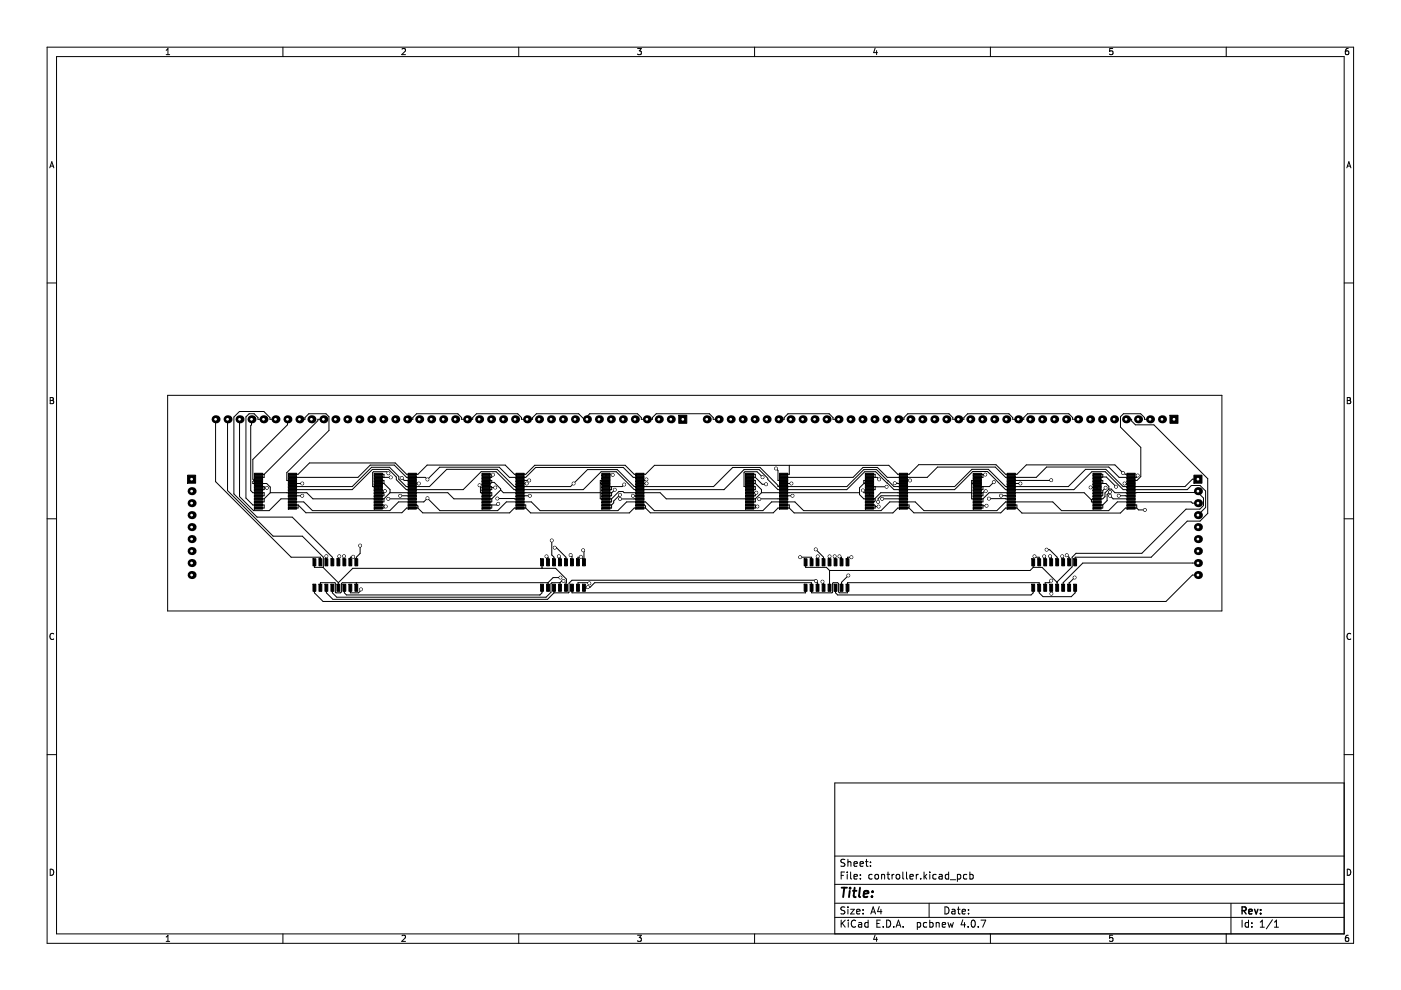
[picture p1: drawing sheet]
<svg xmlns="http://www.w3.org/2000/svg" width="297mm" height="210mm" viewBox="0 0 297 210" stroke-linecap="round" stroke-linejoin="round" font-family="sans-serif">
<g fill="none" stroke="#000" stroke-width=".21">
<path d="M10 10h277v190h-277zM12 12h273v186h-273zM35.2 11.6h.8M35.2 10.7l.4-.4v1.3M60 10v2M85.2 10.4l.5-.1 .3 .4-.8 .9h.8M110 10v2M135.2 10.3h.8l-.5 .5 .4 .1v.6l-.2 .1-.5-.1M160 10v2M185.5 10.2l-.3 1h.8M185.9 10.7v.9M210 10v2"/>
<path d="M235.9 10.3h-.6l-.1 .6 .7-.1v.7l-.2 .1-.5-.1M260 10v2M285.9 10.3l-.4 .1-.2 .2-.1 .7 .3 .3 .4-.1v-.7h-.4l-.3 .2M10.6 35.6l.4-1.3 .4 1.3M10.7 35.2h.6M285.6 35.6l.4-1.3 .4 1.3M285.7 35.2h.6M10 60h2M285 60h2M10.6 84.3h.5l.2 .2-.2 .4 .2 .1 .1 .3-.3 .3h-.5zM10.6 84.9h.5M35.5 83.8h223.6v45.7h-223.6z"/>
<path d="M45.7 88.9v13.2l16 16h6.2v1.1M48.2 88.9v15.1l9.7 9.7h6.2l4.5 4.4-.1 2.2M50.8 88.9v16.4l3 3h3.3l2.5-2.5h2.4M53.3 88.9v1.2l-.1 .1v13.8l.4 .5h2.4v.6h-1.2M55.9 88.9h-1.2v-.4l-.8-.8h-1.1l-.7 .7v17.2l1.5 1.5h2.4v.6h-1.2M58.4 88.9h-1.2v-.4l-1.3-1.3h-5.1l-1.2 1.2v16.3l4.9 4.9h7.5l8.5 8.5v1.1M60.9 88.9v1.2l-7.3 7.3v4.2l.3 .3M63.5 88.9h1.2v-.4l.8-.8h3.6l.6 .7v2.9l-8.9 8.9v1.7h1.2M68.6 88.9h-1.2v.3l-11.4 11.4M86.3 88.9h1.2v-.4l.8-.8h8.8l.8 .8v.4h2.3v-.4l.8-.8h8.8l.8 .8v.4h2.3v-.4l.8-.8h9l1.2 1.2M123.9 88.9l1.1-1.2h10.2l.8 .8v.4h2.3v-.4l.8-.8h11.3l.8 .8v.4h1.2M123.9 88.9h.5"/>
<path d="M164.5 99.3l.4 .5v2.1h1.2M165.1 88.9h1.2v-.4l.8-.8h8.7l.8 .8v.4h1.2M167.3 98.7v1.9h-1.2M190.5 88.9h1.2v-.4l.8-.8h8.7l.8 .8v.4h2.4v-.4l.8-.8h8.7l.8 .8v.4h2.4v-.4l.8-.8h8.7l.8 .8v.4h1.2M238.7 88.9h1.2v.4l.8 .8h3.9l11.5 11.4v7.4l-1.7 1.6h-2.7l-7.6 7.6h-16.1v1.1M243.8 88.9h-1.1v-.4l-.9-.8h-3.6l-.6 .7v2.2l4.3 4.3v6.2l-.8 .8h-1.3M285.6 84.3h.5l.2 .2-.2 .4 .2 .1 .1 .3-.3 .3h-.5zM285.6 84.9h.5M10 110h2M53.9 101.9h.9M53.9 101.9l-.3 .2v.4h2.9l.8 .8v1.2M54.8 101.9h.1"/>
<path d="M54.8 103.2h1.2v.6h-1.2M54.8 105.8h1.2M54.8 100.6h1.2M56 105.8v.6h-1.2M56 100.6v.6h-1.2M56 103.4h.6M57.3 104.5h7.7l1.3 1.3h15.1M57.3 104.5l-1.3 1.3M62 100.6h1.2l2.4-2.4h18.2l2.4 2.4h2.4l2-2h16.5l2 2h2.4l1.9-1.9h19.2l1.9 1.9h2.4l1.9-1.9h49.6l1.9 1.9h2.4l2.1-2.1h16.4l2 2.1h2.4l2-2h18.8l1.7 1.7 .5 .3h1.2M62 101.2h13.9l2.6-2.6h5.1l2.6 2.6h4l.4 .5 2.6-2.6h12.7l2.1 2.1h3.5l2.1-2.1h18.6l2.1 2.1h1.4M62 103.8h12.7l4.3-4.3h3.4l1.6 1.6v.6l2.1 2.1h12.1l3.8-3.8h3.2l3.8 3.8h14.7l3.8-3.8h3.2l3.8 3.8h19M62 102.5h2.1"/>
<path d="M62 106.4h2.4l1.8 1.9h16.5l1.8-1.9h5.4l.7-.8 2.7 2.7h12.2l1.9-1.9h5.3l1.8 1.9h16.5l1.9-1.9h4l1.8 1.9h23l1.9-1.9h4.9l1.9 1.9h16.4l1.8-1.9h5.4l1.9 1.9h15.5l1.8-1.9h10l1.9 1.9h10l1.8-1.9h15.6l.3 .3h1.2M62 107.1h1.2M62 105.1h2.1M63.2 107.1v.6h-1.2M63.2 107.1l1.7 1.6h20.3l1-1h2.4M66.7 119.2v1.1h1.8M69.2 117.9v1.3M71.9 117.9l-.2 .2v1.1M72.9 117.9l.1 1.3M74.9 118l-.6 .1v1.1M76.4 115.7v1.6l-.8 .8v1.1M80.2 101.9h1.2v.6"/>
<path d="M80.2 102.5h1.2M80.2 100.6h1.2v.6M80.2 107.1h1.2v.6h-1.2M80.2 101.2h2.7M81.2 104.5l.2 .2v.4h-1.2M81.4 105.8v.6h-1.2M81.4 102.5l1.3 1.3v.7M81.4 107.4h.4M81.6 104.1l-.2 .4h-1.2M82.3 105.8h5.1M82.3 100.3l-.3-.3h-2.8l-.2 .2v3h1.2v.6M82.7 104.5h12.2l1.3 1.3h8.1"/>
<path d="M82.7 104.5l-1.3 1.3M84.8 105.1h2.6M85.2 101.3l.5 .6h1.7M87.4 102.5h1.4M87.4 107.1h1l.2 .2v.4M88.6 107.7l1 1h18.4l1.1-1h2.4M101.7 102.9l.2 .2v1.4h2.4v.6h-1.2M103.1 103.2l1.2 .1v.5h-1.2M103.1 101.9h1.2v.4M103.1 100.6h1.4M104.3 102.3l-.3 .2h-.9M104.3 105.8v.6h-1.2"/>
<path d="M104.3 100.6v.6h-1.2M104.3 107.1v.6h-1.2M104.3 102.3h.5l1.3 1.4v.2M104.3 103.4h.7M105.4 105.7l4.9 .1M105.6 106.8l-.2 .3h-2.3M106.1 103.9l.6 .6h20.6M106.1 103.9l-1.8 1.9M110.3 101.9h1.9M110.3 102.5h1.4M110.3 107.1h1.2v.6M110.3 105.1h2"/>
<path d="M111.5 107.7l1 1.1h20.9l1.1-1.1h2.4M114.9 119.2v1.3M115.9 118l.3 .1v1.1M117 114.6v3.1l.5 .4v1.1M117.6 116.1h.4l2 2v1.1M118.5 117.9l.2 .2v1.1M121 117.7l.3 .3v1.2M123.2 118.1h-.7v1.1M123.6 116.7l.2 .1v2.4M128.5 100.6v.6M128.5 100.7h1.4M128.5 101.9h-1.2v.4l.2 .2"/>
<path d="M128.5 102.5h-1.2v3.3h2.4M128.5 107.1h1.2M129.7 105.8l1.5-1.6h.9l.2 .3h7.7l1.3 1.3h18.8M129.7 103.2v.6h-1.2M129.7 104.5v.6h-1.2M129.7 105.8v.6h-1.2M129.7 107.1v.6h-1.2M130.3 103.8l-.6 .7h-1.2M131.4 104.9l-1.3 1.3v.4l-.4 .5M132.3 102.7l-.4 .5h-3.4M134.2 105.1h1.5M135.7 107.1h.9l.3 .2v.4"/>
<path d="M135.7 105.8h-4.2M136.9 107.7l1 1h26l1-1h2.4M136.9 102.5h.1M137.1 101.6l-.2 .3h-1.2M137.1 102.5h-1.4M153.5 103.8l4.2-4.2h3.2l4 4.2h14.6l3.8-3.8h2.4l3.8 3.8h12.9l3.8-3.8h3.2l3.8 3.8h14.5l3.8-3.8h2.8l3.8 3.8h13.6l.9-.9h1.8l1.2 1.2v3.5l-1.6 1.6M153.5 103.8h.1M158.9 101.9h1.2v.6M158.9 102.5h1.2M158.9 100.6h1.2v.6M158.9 107.1h1.2v.6h-1.2M158.9 104.5h1.5"/>
<path d="M158.9 101.2h1.2M160.1 105.8v.6h-1.2M160.1 104.5v.6h-1.2M160.1 102.5l1.3 1.3v.7M160.1 107.4h.5M160.1 101.2l1.5 1.5h.8M161.4 104.5l-1.3 1.3M161.4 104.5h20.8M161.7 101.2l-1.2-1.2h-2.6l-.2 .2v3h2.4v.6h-1.2M166.1 102.5h1.7M166.1 105.8h-5.1M166.1 107.1h1.2v.6"/>
<path d="M166.1 105.1h1.9M167.3 107.7l1.1 1h20.9l1-1h2.4l1.1 1h18.4l1-1h2.4M169.6 118.1h2.5v1.1M170.8 119.2v1.1h4.4l.7 .7M173 116.5l1.6 1.6v1.1M173.4 118l-.1 1.2M175.9 118v1.2M177 118l.2 .1v1.1M178 118l.4 .1v1.1M180.5 118.1h-.8v1.1M183 104l.1 .5h1.2v.6M184.3 103.2h1.2v.6h-1.2"/>
<path d="M184.3 101.9h-1.2v.4l.3 .2M184.3 102.5h-1.2l-.9 .9v1.5l.9 .9h2.4v.4l-.2 .2h-1M184.3 100.6h1.2v.6M184.3 107.1l1.2 .1v.5h-1.2M184.3 101.2h1.7l.4 .4M185.5 107.4h.8M185.5 103.2h2.5M187 105.8h4.5M189.7 102.5h1.8M191.5 101.9h1.4M191.5 107.1h1.2v.4l-.2 .2M191.5 105.1h-4.7l-.6 .6v.7"/>
<path d="M206 104.5h-19.3l-1.3 1.3M207.2 101.9h-1.2v.4l.2 .2M207.2 102.5h-1.2v3.3h2.4M207.2 104.5h1.2M207.2 107.1h1.2v.6h-1.2M207.2 100.6h1.2M208.4 103.2v.6h-1.2M208.4 105.8v.6h-1.2M208.4 105.8l1.3-1.3h20.2l1.5 1.5M208.4 100.6v.6h-1.2M208.4 104.5v.6h-1.2M208.4 100.6h.5"/>
<path d="M208.4 107.2h.8M209 104.1h-.3l-.3 .4M209.7 105.7l4.7 .1M210.7 102.2l-.9 1h-2.6M212.2 105.1h2.2M213.2 105.7v.1M213.2 105.1h.1M214.4 102.5h1.9M214.4 107.1h1.2v.6M215.6 107.7l1.1 1.1h20.8l1.1-1.1h2.4M219.1 119.2v1.1M219.3 118l.2 .1h.8v1.1"/>
<path d="M221.4 118l.2 .1v1.1M221.9 116.5h.6l1.6 1.6v1.1M221.9 116.5h.1M222.6 117.9l.3 .2v1.1M222.9 101.8l-8.5 .1M225.2 118l.2 .1v1.1M226.2 117.7l.5 .4v1.1M231.2 103.3h1.4M231.4 106v.4h1.2M232.6 101.9h1.2v.6M232.6 102.5h1.9l.6 .6v.6M232.6 104.5h1.2"/>
<path d="M232.6 100.6h1.2v.5M232.6 107.1h1.2M232.6 101.2l2-.1 2 2.1M232.6 103.2v.6M233.8 107.1v.6h-1.2M234.4 103.4l-.6 .6v1.1h-1.2M235.1 103.7l-.8 .8v.8l-.5 .5h-2.2l-.2 .2M235.1 103.7h.5l.8 .8 17.6-.1M235.4 105.1l.6 .7h3.8M235.4 104.3l-.7 .6v1.2l-.9 1M237.2 105.1h2.6M238.4 102.5h1.4"/>
<path d="M238.6 105.1h.1M239.8 107.1h1.2v.6M241 107.7l.4 .4h1.3M241.2 100.8l-.2 .4h-3.7l-2.2-2.2h-13.2l-2.2 2.2h-6.5l-2.2-2.2h-12.2l-2.2 2.2h-8.5l-2.1-2.1h-3l-2.1 2.1h-14.8M254 101.6h-1.2l-1.6 1.6h-13.1l-3.6-3.7h-4.3l-3.7 3.7h-13.3l-3.6-3.7h-3.5l-3.7 3.7h-12.9l-3.7-3.6h-2.7l-3.6 3.6h-14.6v-.3l-3.8-3.8h-5.8l-4 4.1h-16.8l-3.6-3.6h-6.3l-3.6 3.6h-11.9l-3.7-3.7h-10.7l-3.6 3.7h-5l-1.5-1.6v-.6l-2-1.9h-3.8l-4.1 4.1h-12.7M254 104.1v.3M254 104.4l1.2 1.2v1.6l-.8 .8h-2.9l-9.4 9.3h-14l-.8 .8v2.1l-3.2 3.2M254 119.4h-24.4l-4.2 4.1v1.1M285 110h2M11.4 134.4a.58 .58 0 0 0-.8 .5 .58 .58 0 0 0 .8 .6M68.5 120.3l3.2 3.2M69.2 124.6v1.1l1.4 1.4h45.5l1.4-1.4"/>
<path d="M71.7 123.5v1.1M71.7 123.5l3.1-3h43l2.3 2.3-.1 1.8M73 124.6v1.1l.5 .4h41M74.3 124.6v1.1h1.7l.5-.5v-.2M75.6 123.5v1.1M114.5 126.1h.1M114.9 124.6v1.1l-.4 .4M116.2 123.5v1.1M116.2 123.5h-43.6l-.2 .2v1.8l-.2 .2h-1l-.1-.1-.1-2.1h-3.1v1.1M117.5 124.6v1.1M118.7 123.5v1.1M118.7 123.5h-1.7l-.2 .2v1.9l-1 1h-44.4l-.9-.9v-1.1"/>
<path d="M118.8 122.5h-1.5l-1.1 1M119.5 123.2h-.4l-.4 .3M121.3 124.6v1.1h49.5v-1.1M123.8 124.6l1.3-.1 1-1h46v2.2h4.3l.1-.1v-1.9l.2-.2h.9l.2 .2v1.8l.2 .2h1.7v-2.2h40.6v2.2l.8 .8h6l.9-.8v-1.1M124.9 123.7l-.1-.2h-2.3v1.1M173.3 124.6v-1.1l-.5-.5h-51.5l-.7 .6v2l-.1 .1h-3M174.4 123.3l.2 .2M174.6 123.5h.1M174.6 123.5v1.1M175.9 121v3.6M177.2 124.6v1.1l.4 .4h41l.5-.4v-1.1M179.9 122l-1.5 1.5v1.1"/>
<path d="M219.1 120.3h1.8l3.2 3.1M219.1 120.3l-.7 .7h-42.5M222.9 124.6v1.3M222.9 123.1l-.5 .4h-.8v1.1M224.1 123.4v1.2M227.8 122.5l-1.1 1v1.1M254 121.9h-1.2l-5.6 5.6h-178.7l-1.8-1.8v-1.1M286.4 134.4a.58 .58 0 0 0-.8 .5 .58 .58 0 0 0 .8 .6M10 160h2M285 166h-108v32M285 160h2M10.6 184.3a.66 .66 0 0 1 .8 .6 .66 .66 0 0 1-.8 .7z"/>
<path d="M35.2 198.7l.4-.4v1.3M35.2 199.6h.8M60 198v2M85.2 198.4l.5-.1 .3 .4-.8 .9h.8M110 198v2M135.2 198.3h.8l-.5 .5 .4 .1v.6l-.2 .1-.5-.1M160 198v2M177 194.5h108M177 191.5h108M177 187.5h108M177 181.5h108M178.3 195.1v1.5"/>
<path d="M178.3 185.6h.5M178.6 195.7l.6 .9M179.1 184.9h-.8v1.5M179.1 192.4l-.5-.1-.3 .1v.5l.7 .2 .1 .4-.3 .3-.5-.1M179.1 182.3l-.5-.1-.3 .1v.5l.7 .2 .1 .4-.3 .3-.5-.1M179.2 195.1l-.9 .8M179.6 184.9v.1M179.6 185.4v1M179.8 182.2v1.5M179.8 192.3v.1M179.8 192.8v1M179.8 182.8l.2-.1 .3 .1 .1 .9"/>
<path d="M179.8 195.1v.1M179.8 195.6v1M180.3 192.8h.8l-.8 1h.8M180.3 184.9v1.3l.3 .2M181.1 183.2l.7-.2-.1-.2-.4-.1-.2 .2v.7h.6M181.1 185.9l.7-.2-.1-.2-.4-.1-.2 .2v.7h.6M181.4 195.2a.71 .71 0 0 0-1 .5 .71 .71 0 0 0 .7 .9l.3-.2M181.6 193.3l.7-.2v-.2l-.5-.1-.2 .2 .1 .7h.6M182.1 195.7h.5l.1 .9M182.3 183.2l.8-.2-.1-.2-.4-.1-.3 .2 .1 .7h.6M182.4 186.2v.2M182.4 185.5v.1"/>
<path d="M182.7 195.9l-.5 .1-.2 .2 .2 .4 .5-.1M183 193.6v.2M183 192.9v.1M183.5 182.7h.6M183.7 182.2v1.3l.4 .2M184.1 195.7l-.5-.1-.3 .3 .2 .6h.6M184.1 195.1v1.5M184.6 183.5v.2M184.6 182.8v.1M184.6 193.8l.5-1.5 .5 1.5M184.8 193.4h.7M184.9 185.5l-.4-.1-.3 .3 .1 .6h.6"/>
<path d="M185.5 198.2l-.3 1h.8M185.6 185.5l.2-.1 .4 .1 .1 .6-.2 .2-.3 .1-.2-.2zM185.9 198.7v.9M185.9 195.8h.5M186.4 192.2l-.3 1.1h.9M186.6 195.1h-.7v1.5h.7M186.8 192.8v1M186.9 185.5l.2-.1 .4 .1 .1 .9M186.9 185.4v1M187.3 196.4v.2M188 195.1a.76 .76 0 0 1 .9 .7 .76 .76 0 0 1-.9 .8zM188.1 185.4h.5"/>
<path d="M188.3 184.9v1.3l.3 .2M189.1 185.4v1M189.5 196.4v.2M189.6 185.4l-.5 .3M190 196.6l.5-1.5 .5 1.5M190.1 185.5l.2-.1 .4 .1 .1 .6-.2 .2-.3 .1-.2-.2zM190.1 196.2h.7M191.4 184.9v1.3l.2 .2M191.5 196.4v.2M192.2 184.9v1.3l.2 .2M192.9 185.9l.7-.2v-.2l-.5-.1-.2 .2 .1 .7h.6M194.3 185.4v1"/>
<path d="M194.5 195.7l.4-.1 .3 .3-.1 .6h-.6M194.5 195.6v1.5M194.7 185.4l-.4 .3M195.2 186.2v.2M195.9 184.9v1.5M196.1 185.8l.4 .6M196.5 185.4l-.6 .6M196.5 195.7l-.4-.1-.3 .3 .1 .6h.6M197 191.5v3M197.1 195.7l.5-.1 .2 .3-.1 .6h-.6M197.1 184.9v.1M197.1 185.4v1"/>
<path d="M197.1 195.1v1.5M198.5 185.5l-.4-.1-.3 .3 .1 .6h.6M198.5 195.7l.2-.1 .4 .1v.9M198.5 195.6v1M199.1 185.5h.6l.1 .9M199.8 196.1l.7-.2-.1-.2-.4-.1-.2 .2v.7h.6M199.8 185.7l-.5 .1-.2 .2 .2 .4 .5-.1M200.3 192.3a.76 .76 0 0 1 .9 .7 .76 .76 0 0 1-.9 .8zM201 195.6l.3 1 .3-.7 .2 .7 .3-1M201.1 185.5l-.4-.1-.3 .3 .2 .6h.5M201.1 184.9v1.5M201.5 186.5h1.1"/>
<path d="M201.8 192.9h.6l.1 .9M202.5 193.1l-.5 .1-.2 .2 .2 .4 .5-.1M203 185.5l.4-.1 .3 .3-.1 .6h-.6M203 185.4v1.5M203 192.8h.6M203.2 192.3v1.3l.4 .2M204 193.3l.7-.2-.1-.2-.4-.1-.2 .2 .1 .7h.5M204.1 195l-.3 1.1h.9M204.5 195.6v1M205 185.5l-.4-.1-.3 .3 .1 .6h.6M205.3 196.4v.2M205.3 193.6v.2"/>
<path d="M205.3 192.9v.1M205.6 185.5l.5-.1 .2 .3-.1 .6h-.6M205.6 184.9v1.5M206.1 195.2l.2-.1a.8 .8 0 0 1 .5 .7 .8 .8 0 0 1-.5 .8l-.4-.6zM207.4 196.4v.2M208 195.1h1l-.7 1.5M210 198v2M235.9 198.3h-.6l-.1 .6h.7v.6l-.2 .1-.5-.1M260 198v2M261 191.5v6.5M263.3 195.1v1.5M264.7 195.7l-.4-.1-.3 .3 .1 .6h.6"/>
<path d="M264.7 195.1v1.5M265.4 196.4v.2M265.4 195.7v.1M267.2 196.6h.9M267.2 195.5l.4-.4v1.5M269.8 195l-1.3 1.9M270.2 196.6h.9M270.2 195.5l.4-.4v1.5M285.6 184.3a.66 .66 0 0 1 .8 .6 .66 .66 0 0 1-.8 .7zM285.9 198.3l-.4 .1-.2 .2-.1 .7 .3 .3 .4-.1v-.6l-.4-.1-.3 .2"/>
</g>
<path d="M263.3 193.1l.8-.1 .1-.2-.1-.4-.8-.1v1.5M263.7 193.1l.5 .7M264.8 193.3l.7-.2-.1-.2-.4-.1-.2 .2v.7h.6M266 192.8l.3 1 .4-1M267.3 193.6v.2M267.3 192.9v.1" fill="none" stroke="#000" stroke-width=".3"/>
<path d="M178.4 188.2h1.2M179 188.2l-.2 2M180.2 188.9l-.2 1.3M180.3 188.2l-.1 .2M180.8 188.9h.8M181.2 188.2l-.2 1.7 .1 .2 .3 .1M182.3 188.2l-.2 1.7 .3 .3M183.1 189.5l1-.1v-.4l-.6-.1-.3 .3v.9h.7M184.9 190v.2M185 189v.2" fill="none" stroke="#000" stroke-width=".4"/>
<g fill="#000" stroke="#000" stroke-width=".21">
<path d="M143.9 88.1h1.7v1.7h-1.7z" fill-rule="evenodd"/>
<path d="M248.1 88.1h1.7v1.7h-1.7z" fill-rule="evenodd"/>
<path d="M39.8 100.8h1.7v1.7h-1.7z" fill-rule="evenodd"/>
<path d="M53.9 100.3h1.8v.5h-1.8z" fill-rule="evenodd"/>
<path d="M53.9 101h1.8v.4h-1.8z" fill-rule="evenodd"/>
<path d="M53.9 101.6h1.8v.5h-1.8z" fill-rule="evenodd"/>
<path d="M53.9 102.3h1.8v.4h-1.8z" fill-rule="evenodd"/>
<path d="M53.9 102.9h1.8v.5h-1.8z" fill-rule="evenodd"/>
<path d="M53.9 103.6h1.8v.4h-1.8z" fill-rule="evenodd"/>
<path d="M53.9 104.2h1.8v.5h-1.8z" fill-rule="evenodd"/>
<path d="M53.9 104.9h1.8v.4h-1.8z" fill-rule="evenodd"/>
<path d="M53.9 105.5h1.8v.5h-1.8z" fill-rule="evenodd"/>
<path d="M53.9 106.2h1.8v.4h-1.8z" fill-rule="evenodd"/>
<path d="M53.9 106.8h1.8v.5h-1.8z" fill-rule="evenodd"/>
<path d="M53.9 107.5h1.8v.4h-1.8z" fill-rule="evenodd"/>
<path d="M61.1 107.5h1.8v.4h-1.8z" fill-rule="evenodd"/>
<path d="M61.1 106.8h1.8v.5h-1.8z" fill-rule="evenodd"/>
<path d="M61.1 106.2h1.8v.4h-1.8z" fill-rule="evenodd"/>
<path d="M61.1 105.5h1.8v.5h-1.8z" fill-rule="evenodd"/>
<path d="M61.1 104.9h1.8v.4h-1.8z" fill-rule="evenodd"/>
<path d="M61.1 104.2h1.8v.5h-1.8z" fill-rule="evenodd"/>
<path d="M61.1 103.6h1.8v.4h-1.8z" fill-rule="evenodd"/>
<path d="M61.1 102.9h1.8v.5h-1.8z" fill-rule="evenodd"/>
<path d="M61.1 102.3h1.8v.4h-1.8z" fill-rule="evenodd"/>
<path d="M61.1 101.6h1.8v.5h-1.8z" fill-rule="evenodd"/>
<path d="M61.1 101h1.8v.4h-1.8z" fill-rule="evenodd"/>
<path d="M61.1 100.3h1.8v.5h-1.8z" fill-rule="evenodd"/>
<path d="M66.4 118.5h.6v1.5h-.6z" fill-rule="evenodd"/>
<path d="M67.6 118.5h.6v1.5h-.6z" fill-rule="evenodd"/>
<path d="M68.9 118.5h.6v1.5h-.6z" fill-rule="evenodd"/>
<path d="M70.2 118.5h.6v1.5h-.6z" fill-rule="evenodd"/>
<path d="M71.4 118.5h.6v1.5h-.6z" fill-rule="evenodd"/>
<path d="M72.7 118.5h.6v1.5h-.6z" fill-rule="evenodd"/>
<path d="M74 118.5h.6v1.5h-.6z" fill-rule="evenodd"/>
<path d="M75.3 118.5h.6v1.5h-.6z" fill-rule="evenodd"/>
<path d="M79.3 100.3h1.8v.5h-1.8z" fill-rule="evenodd"/>
<path d="M79.3 101h1.8v.4h-1.8z" fill-rule="evenodd"/>
<path d="M79.3 101.6h1.8v.5h-1.8z" fill-rule="evenodd"/>
<path d="M79.3 102.3h1.8v.4h-1.8z" fill-rule="evenodd"/>
<path d="M79.3 102.9h1.8v.5h-1.8z" fill-rule="evenodd"/>
<path d="M79.3 103.6h1.8v.4h-1.8z" fill-rule="evenodd"/>
<path d="M79.3 104.2h1.8v.5h-1.8z" fill-rule="evenodd"/>
<path d="M79.3 104.9h1.8v.4h-1.8z" fill-rule="evenodd"/>
<path d="M79.3 105.5h1.8v.5h-1.8z" fill-rule="evenodd"/>
<path d="M79.3 106.2h1.8v.4h-1.8z" fill-rule="evenodd"/>
<path d="M79.3 106.8h1.8v.5h-1.8z" fill-rule="evenodd"/>
<path d="M79.3 107.5h1.8v.4h-1.8z" fill-rule="evenodd"/>
<path d="M86.5 107.5h1.8v.4h-1.8z" fill-rule="evenodd"/>
<path d="M86.5 106.8h1.8v.5h-1.8z" fill-rule="evenodd"/>
<path d="M86.5 106.2h1.8v.4h-1.8z" fill-rule="evenodd"/>
<path d="M86.5 105.5h1.8v.5h-1.8z" fill-rule="evenodd"/>
<path d="M86.5 104.9h1.8v.4h-1.8z" fill-rule="evenodd"/>
<path d="M86.5 104.2h1.8v.5h-1.8z" fill-rule="evenodd"/>
<path d="M86.5 103.6h1.8v.4h-1.8z" fill-rule="evenodd"/>
<path d="M86.5 102.9h1.8v.5h-1.8z" fill-rule="evenodd"/>
<path d="M86.5 102.3h1.8v.4h-1.8z" fill-rule="evenodd"/>
<path d="M86.5 101.6h1.8v.5h-1.8z" fill-rule="evenodd"/>
<path d="M86.5 101h1.8v.4h-1.8z" fill-rule="evenodd"/>
<path d="M86.5 100.3h1.8v.5h-1.8z" fill-rule="evenodd"/>
<path d="M102.2 100.3h1.7v.5h-1.7z" fill-rule="evenodd"/>
<path d="M102.2 101h1.7v.4h-1.7z" fill-rule="evenodd"/>
<path d="M102.2 101.6h1.7v.5h-1.7z" fill-rule="evenodd"/>
<path d="M102.2 102.3h1.7v.4h-1.7z" fill-rule="evenodd"/>
<path d="M102.2 102.9h1.7v.5h-1.7z" fill-rule="evenodd"/>
<path d="M102.2 103.6h1.7v.4h-1.7z" fill-rule="evenodd"/>
<path d="M102.2 104.2h1.7v.5h-1.7z" fill-rule="evenodd"/>
<path d="M102.2 104.9h1.7v.4h-1.7z" fill-rule="evenodd"/>
<path d="M102.2 105.5h1.7v.5h-1.7z" fill-rule="evenodd"/>
<path d="M102.2 106.2h1.7v.4h-1.7z" fill-rule="evenodd"/>
<path d="M102.2 106.8h1.7v.5h-1.7z" fill-rule="evenodd"/>
<path d="M102.2 107.5h1.7v.4h-1.7z" fill-rule="evenodd"/>
<path d="M109.4 107.5h1.7v.4h-1.7z" fill-rule="evenodd"/>
<path d="M109.4 106.8h1.7v.5h-1.7z" fill-rule="evenodd"/>
<path d="M109.4 106.2h1.7v.4h-1.7z" fill-rule="evenodd"/>
<path d="M109.4 105.5h1.7v.5h-1.7z" fill-rule="evenodd"/>
<path d="M109.4 104.9h1.7v.4h-1.7z" fill-rule="evenodd"/>
<path d="M109.4 104.2h1.7v.5h-1.7z" fill-rule="evenodd"/>
<path d="M109.4 103.6h1.7v.4h-1.7z" fill-rule="evenodd"/>
<path d="M109.4 102.9h1.7v.5h-1.7z" fill-rule="evenodd"/>
<path d="M109.4 102.3h1.7v.4h-1.7z" fill-rule="evenodd"/>
<path d="M109.4 101.6h1.7v.5h-1.7z" fill-rule="evenodd"/>
<path d="M109.4 101h1.7v.4h-1.7z" fill-rule="evenodd"/>
<path d="M109.4 100.3h1.7v.5h-1.7z" fill-rule="evenodd"/>
<path d="M114.6 118.5h.6v1.5h-.6z" fill-rule="evenodd"/>
<path d="M115.9 118.5h.6v1.5h-.6z" fill-rule="evenodd"/>
<path d="M117.2 118.5h.6v1.5h-.6z" fill-rule="evenodd"/>
<path d="M118.4 118.5h.6v1.5h-.6z" fill-rule="evenodd"/>
<path d="M119.7 118.5h.6v1.5h-.6z" fill-rule="evenodd"/>
<path d="M121 118.5h.6v1.5h-.6z" fill-rule="evenodd"/>
<path d="M122.2 118.5h.6v1.5h-.6z" fill-rule="evenodd"/>
<path d="M123.5 118.5h.6v1.5h-.6z" fill-rule="evenodd"/>
<path d="M127.6 100.3h1.7v.5h-1.7z" fill-rule="evenodd"/>
<path d="M127.6 101h1.7v.4h-1.7z" fill-rule="evenodd"/>
<path d="M127.6 101.6h1.7v.5h-1.7z" fill-rule="evenodd"/>
<path d="M127.6 102.3h1.7v.4h-1.7z" fill-rule="evenodd"/>
<path d="M127.6 102.9h1.7v.5h-1.7z" fill-rule="evenodd"/>
<path d="M127.6 103.6h1.7v.4h-1.7z" fill-rule="evenodd"/>
<path d="M127.6 104.2h1.7v.5h-1.7z" fill-rule="evenodd"/>
<path d="M127.6 104.9h1.7v.4h-1.7z" fill-rule="evenodd"/>
<path d="M127.6 105.5h1.7v.5h-1.7z" fill-rule="evenodd"/>
<path d="M127.6 106.2h1.7v.4h-1.7z" fill-rule="evenodd"/>
<path d="M127.6 106.8h1.7v.5h-1.7z" fill-rule="evenodd"/>
<path d="M127.6 107.5h1.7v.4h-1.7z" fill-rule="evenodd"/>
<path d="M134.8 107.5h1.7v.4h-1.7z" fill-rule="evenodd"/>
<path d="M134.8 106.8h1.7v.5h-1.7z" fill-rule="evenodd"/>
<path d="M134.8 106.2h1.7v.4h-1.7z" fill-rule="evenodd"/>
<path d="M134.8 105.5h1.7v.5h-1.7z" fill-rule="evenodd"/>
<path d="M134.8 104.9h1.7v.4h-1.7z" fill-rule="evenodd"/>
<path d="M134.8 104.2h1.7v.5h-1.7z" fill-rule="evenodd"/>
<path d="M134.8 103.6h1.7v.4h-1.7z" fill-rule="evenodd"/>
<path d="M134.8 102.9h1.7v.5h-1.7z" fill-rule="evenodd"/>
<path d="M134.8 102.3h1.7v.4h-1.7z" fill-rule="evenodd"/>
<path d="M134.8 101.6h1.7v.5h-1.7z" fill-rule="evenodd"/>
<path d="M134.8 101h1.7v.4h-1.7z" fill-rule="evenodd"/>
<path d="M134.8 100.3h1.7v.5h-1.7z" fill-rule="evenodd"/>
<path d="M158.1 100.3h1.7v.5h-1.7z" fill-rule="evenodd"/>
<path d="M158.1 101h1.7v.4h-1.7z" fill-rule="evenodd"/>
<path d="M158.1 101.6h1.7v.5h-1.7z" fill-rule="evenodd"/>
<path d="M158.1 102.3h1.7v.4h-1.7z" fill-rule="evenodd"/>
<path d="M158.1 102.9h1.7v.5h-1.7z" fill-rule="evenodd"/>
<path d="M158.1 103.6h1.7v.4h-1.7z" fill-rule="evenodd"/>
<path d="M158.1 104.2h1.7v.5h-1.7z" fill-rule="evenodd"/>
<path d="M158.1 104.9h1.7v.4h-1.7z" fill-rule="evenodd"/>
<path d="M158.1 105.5h1.7v.5h-1.7z" fill-rule="evenodd"/>
<path d="M158.1 106.2h1.7v.4h-1.7z" fill-rule="evenodd"/>
<path d="M158.1 106.8h1.7v.5h-1.7z" fill-rule="evenodd"/>
<path d="M158.1 107.5h1.7v.4h-1.7z" fill-rule="evenodd"/>
<path d="M165.3 107.5h1.7v.4h-1.7z" fill-rule="evenodd"/>
<path d="M165.3 106.8h1.7v.5h-1.7z" fill-rule="evenodd"/>
<path d="M165.3 106.2h1.7v.4h-1.7z" fill-rule="evenodd"/>
<path d="M165.3 105.5h1.7v.5h-1.7z" fill-rule="evenodd"/>
<path d="M165.3 104.9h1.7v.4h-1.7z" fill-rule="evenodd"/>
<path d="M165.3 104.2h1.7v.5h-1.7z" fill-rule="evenodd"/>
<path d="M165.3 103.6h1.7v.4h-1.7z" fill-rule="evenodd"/>
<path d="M165.3 102.9h1.7v.5h-1.7z" fill-rule="evenodd"/>
<path d="M165.3 102.3h1.7v.4h-1.7z" fill-rule="evenodd"/>
<path d="M165.3 101.6h1.7v.5h-1.7z" fill-rule="evenodd"/>
<path d="M165.3 101h1.7v.4h-1.7z" fill-rule="evenodd"/>
<path d="M165.3 100.3h1.7v.5h-1.7z" fill-rule="evenodd"/>
<path d="M170.5 118.5h.6v1.5h-.6z" fill-rule="evenodd"/>
<path d="M171.8 118.5h.6v1.5h-.6z" fill-rule="evenodd"/>
<path d="M173 118.5h.6v1.5h-.6z" fill-rule="evenodd"/>
<path d="M174.3 118.5h.6v1.5h-.6z" fill-rule="evenodd"/>
<path d="M175.6 118.5h.6v1.5h-.6z" fill-rule="evenodd"/>
<path d="M176.9 118.5h.6v1.5h-.6z" fill-rule="evenodd"/>
<path d="M178.1 118.5h.6v1.5h-.6z" fill-rule="evenodd"/>
<path d="M179.4 118.5h.6v1.5h-.6z" fill-rule="evenodd"/>
<path d="M183.5 100.3h1.7v.5h-1.7z" fill-rule="evenodd"/>
<path d="M183.5 101h1.7v.4h-1.7z" fill-rule="evenodd"/>
<path d="M183.5 101.6h1.7v.5h-1.7z" fill-rule="evenodd"/>
<path d="M183.5 102.3h1.7v.4h-1.7z" fill-rule="evenodd"/>
<path d="M183.5 102.9h1.7v.5h-1.7z" fill-rule="evenodd"/>
<path d="M183.5 103.6h1.7v.4h-1.7z" fill-rule="evenodd"/>
<path d="M183.5 104.2h1.7v.5h-1.7z" fill-rule="evenodd"/>
<path d="M183.5 104.9h1.7v.4h-1.7z" fill-rule="evenodd"/>
<path d="M183.5 105.5h1.7v.5h-1.7z" fill-rule="evenodd"/>
<path d="M183.5 106.2h1.7v.4h-1.7z" fill-rule="evenodd"/>
<path d="M183.5 106.8h1.7v.5h-1.7z" fill-rule="evenodd"/>
<path d="M183.5 107.5h1.7v.4h-1.7z" fill-rule="evenodd"/>
<path d="M190.7 107.5h1.7v.4h-1.7z" fill-rule="evenodd"/>
<path d="M190.7 106.8h1.7v.5h-1.7z" fill-rule="evenodd"/>
<path d="M190.7 106.2h1.7v.4h-1.7z" fill-rule="evenodd"/>
<path d="M190.7 105.5h1.7v.5h-1.7z" fill-rule="evenodd"/>
<path d="M190.7 104.9h1.7v.4h-1.7z" fill-rule="evenodd"/>
<path d="M190.7 104.2h1.7v.5h-1.7z" fill-rule="evenodd"/>
<path d="M190.7 103.6h1.7v.4h-1.7z" fill-rule="evenodd"/>
<path d="M190.7 102.9h1.7v.5h-1.7z" fill-rule="evenodd"/>
<path d="M190.7 102.3h1.7v.4h-1.7z" fill-rule="evenodd"/>
<path d="M190.7 101.6h1.7v.5h-1.7z" fill-rule="evenodd"/>
<path d="M190.7 101h1.7v.4h-1.7z" fill-rule="evenodd"/>
<path d="M190.7 100.3h1.7v.5h-1.7z" fill-rule="evenodd"/>
<path d="M206.3 100.3h1.8v.5h-1.8z" fill-rule="evenodd"/>
<path d="M206.3 101h1.8v.4h-1.8z" fill-rule="evenodd"/>
<path d="M206.3 101.6h1.8v.5h-1.8z" fill-rule="evenodd"/>
<path d="M206.3 102.3h1.8v.4h-1.8z" fill-rule="evenodd"/>
<path d="M206.3 102.9h1.8v.5h-1.8z" fill-rule="evenodd"/>
<path d="M206.3 103.6h1.8v.4h-1.8z" fill-rule="evenodd"/>
<path d="M206.3 104.2h1.8v.5h-1.8z" fill-rule="evenodd"/>
<path d="M206.3 104.9h1.8v.4h-1.8z" fill-rule="evenodd"/>
<path d="M206.3 105.5h1.8v.5h-1.8z" fill-rule="evenodd"/>
<path d="M206.3 106.2h1.8v.4h-1.8z" fill-rule="evenodd"/>
<path d="M206.3 106.8h1.8v.5h-1.8z" fill-rule="evenodd"/>
<path d="M206.3 107.5h1.8v.4h-1.8z" fill-rule="evenodd"/>
<path d="M213.5 107.5h1.8v.4h-1.8z" fill-rule="evenodd"/>
<path d="M213.5 106.8h1.8v.5h-1.8z" fill-rule="evenodd"/>
<path d="M213.5 106.2h1.8v.4h-1.8z" fill-rule="evenodd"/>
<path d="M213.5 105.5h1.8v.5h-1.8z" fill-rule="evenodd"/>
<path d="M213.5 104.9h1.8v.4h-1.8z" fill-rule="evenodd"/>
<path d="M213.5 104.2h1.8v.5h-1.8z" fill-rule="evenodd"/>
<path d="M213.5 103.6h1.8v.4h-1.8z" fill-rule="evenodd"/>
<path d="M213.5 102.9h1.8v.5h-1.8z" fill-rule="evenodd"/>
<path d="M213.5 102.3h1.8v.4h-1.8z" fill-rule="evenodd"/>
<path d="M213.5 101.6h1.8v.5h-1.8z" fill-rule="evenodd"/>
<path d="M213.5 101h1.8v.4h-1.8z" fill-rule="evenodd"/>
<path d="M213.5 100.3h1.8v.5h-1.8z" fill-rule="evenodd"/>
<path d="M218.8 118.5h.6v1.5h-.6z" fill-rule="evenodd"/>
<path d="M220 118.5h.6v1.5h-.6z" fill-rule="evenodd"/>
<path d="M221.3 118.5h.6v1.5h-.6z" fill-rule="evenodd"/>
<path d="M222.6 118.5h.6v1.5h-.6z" fill-rule="evenodd"/>
<path d="M223.8 118.5h.6v1.5h-.6z" fill-rule="evenodd"/>
<path d="M225.1 118.5h.6v1.5h-.6z" fill-rule="evenodd"/>
<path d="M226.4 118.5h.6v1.5h-.6z" fill-rule="evenodd"/>
<path d="M227.7 118.5h.6v1.5h-.6z" fill-rule="evenodd"/>
<path d="M231.7 100.3h1.8v.5h-1.8z" fill-rule="evenodd"/>
<path d="M231.7 101h1.8v.4h-1.8z" fill-rule="evenodd"/>
<path d="M231.7 101.6h1.8v.5h-1.8z" fill-rule="evenodd"/>
<path d="M231.7 102.3h1.8v.4h-1.8z" fill-rule="evenodd"/>
<path d="M231.7 102.9h1.8v.5h-1.8z" fill-rule="evenodd"/>
<path d="M231.7 103.6h1.8v.4h-1.8z" fill-rule="evenodd"/>
<path d="M231.7 104.2h1.8v.5h-1.8z" fill-rule="evenodd"/>
<path d="M231.7 104.9h1.8v.4h-1.8z" fill-rule="evenodd"/>
<path d="M231.7 105.5h1.8v.5h-1.8z" fill-rule="evenodd"/>
<path d="M231.7 106.2h1.8v.4h-1.8z" fill-rule="evenodd"/>
<path d="M231.7 106.8h1.8v.5h-1.8z" fill-rule="evenodd"/>
<path d="M231.7 107.5h1.8v.4h-1.8z" fill-rule="evenodd"/>
<path d="M238.9 107.5h1.8v.4h-1.8z" fill-rule="evenodd"/>
<path d="M238.9 106.8h1.8v.5h-1.8z" fill-rule="evenodd"/>
<path d="M238.9 106.2h1.8v.4h-1.8z" fill-rule="evenodd"/>
<path d="M238.9 105.5h1.8v.5h-1.8z" fill-rule="evenodd"/>
<path d="M238.9 104.9h1.8v.4h-1.8z" fill-rule="evenodd"/>
<path d="M238.9 104.2h1.8v.5h-1.8z" fill-rule="evenodd"/>
<path d="M238.9 103.6h1.8v.4h-1.8z" fill-rule="evenodd"/>
<path d="M238.9 102.9h1.8v.5h-1.8z" fill-rule="evenodd"/>
<path d="M238.9 102.3h1.8v.4h-1.8z" fill-rule="evenodd"/>
<path d="M238.9 101.6h1.8v.5h-1.8z" fill-rule="evenodd"/>
<path d="M238.9 101h1.8v.4h-1.8z" fill-rule="evenodd"/>
<path d="M238.9 100.3h1.8v.5h-1.8z" fill-rule="evenodd"/>
<path d="M253.1 100.8h1.7v1.7h-1.7z" fill-rule="evenodd"/>
<path d="M66.4 123.9h.6v1.5h-.6z" fill-rule="evenodd"/>
<path d="M67.6 123.9h.6v1.5h-.6z" fill-rule="evenodd"/>
<path d="M68.9 123.9h.6v1.5h-.6z" fill-rule="evenodd"/>
<path d="M70.2 123.9h.6v1.5h-.6z" fill-rule="evenodd"/>
<path d="M71.4 123.9h.6v1.5h-.6z" fill-rule="evenodd"/>
<path d="M72.7 123.9h.6v1.5h-.6z" fill-rule="evenodd"/>
<path d="M74 123.9h.6v1.5h-.6z" fill-rule="evenodd"/>
<path d="M75.3 123.9h.6v1.5h-.6z" fill-rule="evenodd"/>
<path d="M114.6 123.9h.6v1.5h-.6z" fill-rule="evenodd"/>
<path d="M115.9 123.9h.6v1.5h-.6z" fill-rule="evenodd"/>
<path d="M117.2 123.9h.6v1.5h-.6z" fill-rule="evenodd"/>
<path d="M118.4 123.9h.6v1.5h-.6z" fill-rule="evenodd"/>
<path d="M119.7 123.9h.6v1.5h-.6z" fill-rule="evenodd"/>
<path d="M121 123.9h.6v1.5h-.6z" fill-rule="evenodd"/>
<path d="M122.2 123.9h.6v1.5h-.6z" fill-rule="evenodd"/>
<path d="M123.5 123.9h.6v1.5h-.6z" fill-rule="evenodd"/>
<path d="M170.5 123.9h.6v1.5h-.6z" fill-rule="evenodd"/>
<path d="M171.8 123.9h.6v1.5h-.6z" fill-rule="evenodd"/>
<path d="M173 123.9h.6v1.5h-.6z" fill-rule="evenodd"/>
<path d="M174.3 123.9h.6v1.5h-.6z" fill-rule="evenodd"/>
<path d="M175.6 123.9h.6v1.5h-.6z" fill-rule="evenodd"/>
<path d="M176.9 123.9h.6v1.5h-.6z" fill-rule="evenodd"/>
<path d="M178.1 123.9h.6v1.5h-.6z" fill-rule="evenodd"/>
<path d="M179.4 123.9h.6v1.5h-.6z" fill-rule="evenodd"/>
<path d="M218.8 123.9h.6v1.5h-.6z" fill-rule="evenodd"/>
<path d="M220 123.9h.6v1.5h-.6z" fill-rule="evenodd"/>
<path d="M221.3 123.9h.6v1.5h-.6z" fill-rule="evenodd"/>
<path d="M222.6 123.9h.6v1.5h-.6z" fill-rule="evenodd"/>
<path d="M223.8 123.9h.6v1.5h-.6z" fill-rule="evenodd"/>
<path d="M225.1 123.9h.6v1.5h-.6z" fill-rule="evenodd"/>
<path d="M226.4 123.9h.6v1.5h-.6z" fill-rule="evenodd"/>
<path d="M227.7 123.9h.6v1.5h-.6z" fill-rule="evenodd"/>
<circle cx="164.5" cy="99.3" r=".3"/>
<circle cx="56.6" cy="103.4" r=".3"/>
<circle cx="64.1" cy="105.1" r=".3"/>
<circle cx="64.1" cy="102.5" r=".3"/>
<circle cx="69.2" cy="117.9" r=".3"/>
<circle cx="71.9" cy="117.9" r=".3"/>
<circle cx="72.9" cy="117.9" r=".3"/>
<circle cx="74.9" cy="118" r=".3"/>
<circle cx="76.4" cy="115.7" r=".3"/>
<circle cx="81.6" cy="104.1" r=".3"/>
<circle cx="81.8" cy="107.4" r=".3"/>
<circle cx="82.3" cy="105.8" r=".3"/>
<circle cx="82.3" cy="100.3" r=".3"/>
<circle cx="82.9" cy="101.2" r=".3"/>
<circle cx="84.8" cy="105.1" r=".3"/>
<circle cx="85.2" cy="101.3" r=".3"/>
<circle cx="88.8" cy="102.5" r=".3"/>
<circle cx="90.6" cy="101.7" r=".3"/>
<circle cx="90.6" cy="105.6" r=".3"/>
<circle cx="101.7" cy="102.9" r=".3"/>
<circle cx="104.5" cy="100.6" r=".3"/>
<circle cx="105" cy="103.4" r=".3"/>
<circle cx="105.4" cy="105.7" r=".3"/>
<circle cx="105.6" cy="106.8" r=".3"/>
<circle cx="111.7" cy="102.5" r=".3"/>
<circle cx="112.2" cy="101.9" r=".3"/>
<circle cx="112.3" cy="105.1" r=".3"/>
<circle cx="115.9" cy="118" r=".3"/>
<circle cx="117" cy="114.6" r=".3"/>
<circle cx="117.6" cy="116.1" r=".3"/>
<circle cx="118.5" cy="117.9" r=".3"/>
<circle cx="121" cy="117.7" r=".3"/>
<circle cx="121.6" cy="102.5" r=".3"/>
<circle cx="123.2" cy="118.1" r=".3"/>
<circle cx="123.6" cy="116.7" r=".3"/>
<circle cx="129.9" cy="100.7" r=".3"/>
<circle cx="130.3" cy="103.8" r=".3"/>
<circle cx="131.4" cy="104.9" r=".3"/>
<circle cx="131.5" cy="105.8" r=".3"/>
<circle cx="132.3" cy="102.7" r=".3"/>
<circle cx="134.2" cy="105.1" r=".3"/>
<circle cx="137.1" cy="101.6" r=".3"/>
<circle cx="137.1" cy="102.5" r=".3"/>
<circle cx="160.4" cy="104.5" r=".3"/>
<circle cx="160.6" cy="107.4" r=".3"/>
<circle cx="161" cy="105.8" r=".3"/>
<circle cx="161.7" cy="101.2" r=".3"/>
<circle cx="162.4" cy="102.7" r=".3"/>
<circle cx="167.8" cy="102.5" r=".3"/>
<circle cx="168" cy="105.1" r=".3"/>
<circle cx="169.6" cy="118.1" r=".3"/>
<circle cx="173" cy="116.5" r=".3"/>
<circle cx="173.4" cy="118" r=".3"/>
<circle cx="175.9" cy="118" r=".3"/>
<circle cx="177" cy="118" r=".3"/>
<circle cx="178" cy="118" r=".3"/>
<circle cx="180.5" cy="118.1" r=".3"/>
<circle cx="183" cy="104" r=".3"/>
<circle cx="186.2" cy="106.4" r=".3"/>
<circle cx="186.3" cy="107.4" r=".3"/>
<circle cx="186.4" cy="101.6" r=".3"/>
<circle cx="187" cy="105.8" r=".3"/>
<circle cx="188" cy="103.2" r=".3"/>
<circle cx="189.7" cy="102.5" r=".3"/>
<circle cx="192.9" cy="101.9" r=".3"/>
<circle cx="208.9" cy="100.6" r=".3"/>
<circle cx="209" cy="104.1" r=".3"/>
<circle cx="209.2" cy="107.2" r=".3"/>
<circle cx="209.7" cy="105.7" r=".3"/>
<circle cx="210.7" cy="102.2" r=".3"/>
<circle cx="212.2" cy="105.1" r=".3"/>
<circle cx="216.3" cy="102.5" r=".3"/>
<circle cx="219.3" cy="118" r=".3"/>
<circle cx="221.4" cy="118" r=".3"/>
<circle cx="221.9" cy="116.5" r=".3"/>
<circle cx="222.6" cy="117.9" r=".3"/>
<circle cx="222.9" cy="101.8" r=".3"/>
<circle cx="225.2" cy="118" r=".3"/>
<circle cx="226.2" cy="117.7" r=".3"/>
<circle cx="231.2" cy="103.3" r=".3"/>
<circle cx="234.4" cy="103.4" r=".3"/>
<circle cx="235.4" cy="104.3" r=".3"/>
<circle cx="235.4" cy="105.1" r=".3"/>
<circle cx="236.6" cy="103.2" r=".3"/>
<circle cx="237.2" cy="105.1" r=".3"/>
<circle cx="238.1" cy="100.3" r=".3"/>
<circle cx="238.4" cy="102.5" r=".3"/>
<circle cx="241.2" cy="100.8" r=".3"/>
<circle cx="242.7" cy="108.1" r=".3"/>
<circle cx="76.5" cy="125" r=".3"/>
<circle cx="118.8" cy="122.5" r=".3"/>
<circle cx="119.5" cy="123.2" r=".3"/>
<circle cx="124.6" cy="124.5" r=".3"/>
<circle cx="124.9" cy="123.7" r=".3"/>
<circle cx="173" cy="123.2" r=".3"/>
<circle cx="174.4" cy="123.3" r=".3"/>
<circle cx="179.9" cy="122" r=".3"/>
<circle cx="222.9" cy="123.1" r=".3"/>
<circle cx="222.9" cy="125.9" r=".3"/>
<circle cx="227.8" cy="122.5" r=".3"/>
</g>
<g fill="#fff" stroke="#fff" stroke-width=".21">
<circle cx="144.8" cy="88.9" r=".18"/>
<circle cx="142.2" cy="88.9" r=".18"/>
<circle cx="139.7" cy="88.9" r=".18"/>
<circle cx="137.1" cy="88.9" r=".18"/>
<circle cx="134.6" cy="88.9" r=".18"/>
<circle cx="132.1" cy="88.9" r=".17"/>
<circle cx="129.5" cy="88.9" r=".17"/>
<circle cx="127" cy="88.9" r=".17"/>
<circle cx="124.4" cy="88.9" r=".17"/>
<circle cx="121.9" cy="88.9" r=".17"/>
<circle cx="119.4" cy="88.9" r=".17"/>
<circle cx="116.8" cy="88.9" r=".17"/>
<circle cx="114.3" cy="88.9" r=".17"/>
<circle cx="111.7" cy="88.9" r=".17"/>
<circle cx="109.2" cy="88.9" r=".17"/>
<circle cx="106.7" cy="88.9" r=".17"/>
<circle cx="104.1" cy="88.9" r=".17"/>
<circle cx="101.6" cy="88.9" r=".17"/>
<circle cx="99" cy="88.9" r=".17"/>
<circle cx="96.5" cy="88.9" r=".17"/>
<circle cx="94" cy="88.9" r=".17"/>
<circle cx="91.4" cy="88.9" r=".17"/>
<circle cx="88.9" cy="88.9" r=".17"/>
<circle cx="86.3" cy="88.9" r=".17"/>
<circle cx="83.8" cy="88.9" r=".17"/>
<circle cx="81.3" cy="88.9" r=".17"/>
<circle cx="78.7" cy="88.9" r=".17"/>
<circle cx="76.2" cy="88.9" r=".17"/>
<circle cx="73.6" cy="88.9" r=".17"/>
<circle cx="71.1" cy="88.9" r=".17"/>
<circle cx="68.6" cy="88.9" r=".17"/>
<circle cx="66" cy="88.9" r=".17"/>
<circle cx="63.5" cy="88.9" r=".17"/>
<circle cx="60.9" cy="88.9" r=".17"/>
<circle cx="58.4" cy="88.9" r=".17"/>
<circle cx="55.9" cy="88.9" r=".17"/>
<circle cx="53.3" cy="88.9" r=".17"/>
<circle cx="50.8" cy="88.9" r=".17"/>
<circle cx="48.2" cy="88.9" r=".17"/>
<circle cx="45.7" cy="88.9" r=".17"/>
<circle cx="248.9" cy="88.9" r=".18"/>
<circle cx="246.4" cy="88.9" r=".18"/>
<circle cx="243.8" cy="88.9" r=".18"/>
<circle cx="241.3" cy="88.9" r=".18"/>
<circle cx="238.7" cy="88.9" r=".18"/>
<circle cx="236.2" cy="88.9" r=".18"/>
<circle cx="233.7" cy="88.9" r=".18"/>
<circle cx="231.1" cy="88.9" r=".18"/>
<circle cx="228.6" cy="88.9" r=".18"/>
<circle cx="226" cy="88.9" r=".18"/>
<circle cx="223.5" cy="88.9" r=".18"/>
<circle cx="221" cy="88.9" r=".18"/>
<circle cx="218.4" cy="88.9" r=".18"/>
<circle cx="215.9" cy="88.9" r=".18"/>
<circle cx="213.3" cy="88.9" r=".18"/>
<circle cx="210.8" cy="88.9" r=".18"/>
<circle cx="208.3" cy="88.9" r=".18"/>
<circle cx="205.7" cy="88.9" r=".18"/>
<circle cx="203.2" cy="88.9" r=".18"/>
<circle cx="200.6" cy="88.9" r=".18"/>
<circle cx="198.1" cy="88.9" r=".18"/>
<circle cx="195.6" cy="88.9" r=".18"/>
<circle cx="193" cy="88.9" r=".18"/>
<circle cx="190.5" cy="88.9" r=".18"/>
<circle cx="187.9" cy="88.9" r=".18"/>
<circle cx="185.4" cy="88.9" r=".18"/>
<circle cx="182.9" cy="88.9" r=".18"/>
<circle cx="180.3" cy="88.9" r=".18"/>
<circle cx="177.8" cy="88.9" r=".18"/>
<circle cx="175.2" cy="88.9" r=".18"/>
<circle cx="172.7" cy="88.9" r=".18"/>
<circle cx="170.2" cy="88.9" r=".18"/>
<circle cx="167.6" cy="88.9" r=".18"/>
<circle cx="165.1" cy="88.9" r=".18"/>
<circle cx="162.5" cy="88.9" r=".18"/>
<circle cx="160" cy="88.9" r=".18"/>
<circle cx="157.5" cy="88.9" r=".18"/>
<circle cx="154.9" cy="88.9" r=".18"/>
<circle cx="152.4" cy="88.9" r=".18"/>
<circle cx="149.8" cy="88.9" r=".18"/>
<circle cx="40.6" cy="101.6" r=".17"/>
<circle cx="40.6" cy="104.1" r=".17"/>
<circle cx="40.6" cy="106.7" r=".17"/>
<circle cx="40.6" cy="109.2" r=".17"/>
<circle cx="40.6" cy="111.8" r=".17"/>
<circle cx="40.6" cy="114.3" r=".17"/>
<circle cx="40.6" cy="116.8" r=".17"/>
<circle cx="40.6" cy="119.4" r=".17"/>
<circle cx="40.6" cy="121.9" r=".17"/>
<circle cx="254" cy="101.6" r=".18"/>
<circle cx="254" cy="104.1" r=".18"/>
<circle cx="254" cy="106.7" r=".18"/>
<circle cx="254" cy="109.2" r=".18"/>
<circle cx="254" cy="111.8" r=".18"/>
<circle cx="254" cy="114.3" r=".18"/>
<circle cx="254" cy="116.8" r=".18"/>
<circle cx="254" cy="119.4" r=".18"/>
<circle cx="254" cy="121.9" r=".18"/>
<circle cx="129.9" cy="100.7" r=".17"/>
<circle cx="132.3" cy="102.7" r=".18"/>
<circle cx="137.1" cy="101.6" r=".18"/>
<circle cx="123.6" cy="116.7" r=".17"/>
<circle cx="131.4" cy="104.9" r=".18"/>
<circle cx="130.3" cy="103.8" r=".17"/>
<circle cx="131.5" cy="105.8" r=".18"/>
<circle cx="121" cy="117.7" r=".17"/>
<circle cx="104.5" cy="100.6" r=".18"/>
<circle cx="105" cy="103.4" r=".17"/>
<circle cx="112.2" cy="101.9" r=".17"/>
<circle cx="118.5" cy="117.9" r=".18"/>
<circle cx="105.6" cy="106.8" r=".17"/>
<circle cx="101.7" cy="102.9" r=".18"/>
<circle cx="105.4" cy="105.7" r=".18"/>
<circle cx="115.9" cy="118" r=".17"/>
<circle cx="82.9" cy="101.2" r=".17"/>
<circle cx="82.3" cy="100.3" r=".18"/>
<circle cx="85.2" cy="101.3" r=".17"/>
<circle cx="76.4" cy="115.7" r=".18"/>
<circle cx="81.8" cy="107.4" r=".17"/>
<circle cx="81.6" cy="104.1" r=".17"/>
<circle cx="82.3" cy="105.8" r=".17"/>
<circle cx="72.9" cy="117.9" r=".17"/>
<circle cx="56.6" cy="103.4" r=".17"/>
<circle cx="236.6" cy="103.2" r=".18"/>
<circle cx="231.2" cy="103.3" r=".17"/>
<circle cx="235.4" cy="104.3" r=".18"/>
<circle cx="234.4" cy="103.4" r=".17"/>
<circle cx="235.4" cy="105.1" r=".18"/>
<circle cx="225.2" cy="118" r=".17"/>
<circle cx="208.9" cy="100.6" r=".17"/>
<circle cx="210.7" cy="102.2" r=".18"/>
<circle cx="222.9" cy="101.8" r=".17"/>
<circle cx="222.6" cy="117.9" r=".18"/>
<circle cx="209.2" cy="107.2" r=".17"/>
<circle cx="209" cy="104.1" r=".17"/>
<circle cx="209.7" cy="105.7" r=".18"/>
<circle cx="219.3" cy="118" r=".17"/>
<circle cx="186.4" cy="101.6" r=".17"/>
<circle cx="188" cy="103.2" r=".17"/>
<circle cx="192.9" cy="101.9" r=".17"/>
<circle cx="180.5" cy="118.1" r=".17"/>
<circle cx="186.3" cy="107.4" r=".18"/>
<circle cx="183" cy="104" r=".17"/>
<circle cx="187" cy="105.8" r=".17"/>
<circle cx="177" cy="118" r=".17"/>
<circle cx="162.4" cy="102.7" r=".17"/>
<circle cx="161.7" cy="101.2" r=".18"/>
<circle cx="164.5" cy="99.3" r=".17"/>
<circle cx="173" cy="116.5" r=".18"/>
<circle cx="160.6" cy="107.4" r=".17"/>
<circle cx="160.4" cy="104.5" r=".18"/>
<circle cx="161" cy="105.8" r=".17"/>
<circle cx="169.6" cy="118.1" r=".17"/>
<circle cx="121.6" cy="102.5" r=".17"/>
<circle cx="118.8" cy="122.5" r=".18"/>
<circle cx="124.6" cy="124.5" r=".17"/>
<circle cx="90.6" cy="101.7" r=".17"/>
<circle cx="90.6" cy="105.6" r=".17"/>
<circle cx="241.2" cy="100.8" r=".17"/>
<circle cx="222.9" cy="125.9" r=".17"/>
<circle cx="119.5" cy="123.2" r=".18"/>
<circle cx="174.4" cy="123.3" r=".18"/>
<circle cx="222.9" cy="123.1" r=".17"/>
<circle cx="173" cy="123.2" r=".17"/>
<circle cx="242.7" cy="108.1" r=".17"/>
<circle cx="238.1" cy="100.3" r=".17"/>
<circle cx="69.2" cy="117.9" r=".17"/>
<circle cx="64.1" cy="105.1" r=".17"/>
<circle cx="71.9" cy="117.9" r=".18"/>
<circle cx="64.1" cy="102.5" r=".17"/>
<circle cx="74.9" cy="118" r=".17"/>
<circle cx="84.8" cy="105.1" r=".17"/>
<circle cx="76.5" cy="125" r=".17"/>
<circle cx="88.8" cy="102.5" r=".17"/>
<circle cx="117" cy="114.6" r=".18"/>
<circle cx="112.3" cy="105.1" r=".18"/>
<circle cx="117.6" cy="116.1" r=".18"/>
<circle cx="111.7" cy="102.5" r=".18"/>
<circle cx="123.2" cy="118.1" r=".17"/>
<circle cx="134.2" cy="105.1" r=".18"/>
<circle cx="124.9" cy="123.7" r=".18"/>
<circle cx="137.1" cy="102.5" r=".18"/>
<circle cx="173.4" cy="118" r=".17"/>
<circle cx="168" cy="105.1" r=".18"/>
<circle cx="175.9" cy="118" r=".17"/>
<circle cx="167.8" cy="102.5" r=".17"/>
<circle cx="178" cy="118" r=".18"/>
<circle cx="186.2" cy="106.4" r=".17"/>
<circle cx="179.9" cy="122" r=".17"/>
<circle cx="189.7" cy="102.5" r=".18"/>
<circle cx="221.4" cy="118" r=".17"/>
<circle cx="212.2" cy="105.1" r=".17"/>
<circle cx="221.9" cy="116.5" r=".17"/>
<circle cx="216.3" cy="102.5" r=".17"/>
<circle cx="226.2" cy="117.7" r=".18"/>
<circle cx="237.2" cy="105.1" r=".17"/>
<circle cx="227.8" cy="122.5" r=".17"/>
<circle cx="238.4" cy="102.5" r=".17"/>
</g>
<g fill="#000">
<circle cx="45.7" cy="88.9" r=".85"/>
<circle cx="48.2" cy="88.9" r=".85"/>
<circle cx="50.8" cy="88.9" r=".85"/>
<circle cx="53.3" cy="88.9" r=".85"/>
<circle cx="55.9" cy="88.9" r=".85"/>
<circle cx="58.4" cy="88.9" r=".85"/>
<circle cx="60.9" cy="88.9" r=".85"/>
<circle cx="63.5" cy="88.9" r=".85"/>
<circle cx="66" cy="88.9" r=".85"/>
<circle cx="68.6" cy="88.9" r=".85"/>
<circle cx="71.1" cy="88.9" r=".85"/>
<circle cx="73.6" cy="88.9" r=".85"/>
<circle cx="76.2" cy="88.9" r=".85"/>
<circle cx="78.7" cy="88.9" r=".85"/>
<circle cx="81.3" cy="88.9" r=".85"/>
<circle cx="83.8" cy="88.9" r=".85"/>
<circle cx="86.3" cy="88.9" r=".85"/>
<circle cx="88.9" cy="88.9" r=".85"/>
<circle cx="91.4" cy="88.9" r=".85"/>
<circle cx="94" cy="88.9" r=".85"/>
<circle cx="96.5" cy="88.9" r=".85"/>
<circle cx="99" cy="88.9" r=".85"/>
<circle cx="101.6" cy="88.9" r=".85"/>
<circle cx="104.1" cy="88.9" r=".85"/>
<circle cx="106.7" cy="88.9" r=".85"/>
<circle cx="109.2" cy="88.9" r=".85"/>
<circle cx="111.7" cy="88.9" r=".85"/>
<circle cx="114.3" cy="88.9" r=".85"/>
<circle cx="116.8" cy="88.9" r=".85"/>
<circle cx="119.4" cy="88.9" r=".85"/>
<circle cx="121.9" cy="88.9" r=".85"/>
<circle cx="124.4" cy="88.9" r=".85"/>
<circle cx="127" cy="88.9" r=".85"/>
<circle cx="129.5" cy="88.9" r=".85"/>
<circle cx="132.1" cy="88.9" r=".85"/>
<circle cx="134.6" cy="88.9" r=".85"/>
<circle cx="137.1" cy="88.9" r=".85"/>
<circle cx="139.7" cy="88.9" r=".85"/>
<circle cx="142.2" cy="88.9" r=".85"/>
<circle cx="149.8" cy="88.9" r=".85"/>
<circle cx="152.4" cy="88.9" r=".85"/>
<circle cx="154.9" cy="88.9" r=".85"/>
<circle cx="157.5" cy="88.9" r=".85"/>
<circle cx="160" cy="88.9" r=".85"/>
<circle cx="162.5" cy="88.9" r=".85"/>
<circle cx="165.1" cy="88.9" r=".85"/>
<circle cx="167.6" cy="88.9" r=".85"/>
<circle cx="170.2" cy="88.9" r=".85"/>
<circle cx="172.7" cy="88.9" r=".85"/>
<circle cx="175.2" cy="88.9" r=".85"/>
<circle cx="177.8" cy="88.9" r=".85"/>
<circle cx="180.3" cy="88.9" r=".85"/>
<circle cx="182.9" cy="88.9" r=".85"/>
<circle cx="185.4" cy="88.9" r=".85"/>
<circle cx="187.9" cy="88.9" r=".85"/>
<circle cx="190.5" cy="88.9" r=".85"/>
<circle cx="193" cy="88.9" r=".85"/>
<circle cx="195.6" cy="88.9" r=".85"/>
<circle cx="198.1" cy="88.9" r=".85"/>
<circle cx="200.6" cy="88.9" r=".85"/>
<circle cx="203.2" cy="88.9" r=".85"/>
<circle cx="205.7" cy="88.9" r=".85"/>
<circle cx="208.3" cy="88.9" r=".85"/>
<circle cx="210.8" cy="88.9" r=".85"/>
<circle cx="213.3" cy="88.9" r=".85"/>
<circle cx="215.9" cy="88.9" r=".85"/>
<circle cx="218.4" cy="88.9" r=".85"/>
<circle cx="221" cy="88.9" r=".85"/>
<circle cx="223.5" cy="88.9" r=".85"/>
<circle cx="226" cy="88.9" r=".85"/>
<circle cx="228.6" cy="88.9" r=".85"/>
<circle cx="231.1" cy="88.9" r=".85"/>
<circle cx="233.7" cy="88.9" r=".85"/>
<circle cx="236.2" cy="88.9" r=".85"/>
<circle cx="238.7" cy="88.9" r=".85"/>
<circle cx="241.3" cy="88.9" r=".85"/>
<circle cx="243.8" cy="88.9" r=".85"/>
<circle cx="246.4" cy="88.9" r=".85"/>
<circle cx="40.6" cy="106.7" r=".85"/>
<circle cx="40.6" cy="111.8" r=".85"/>
<circle cx="40.6" cy="114.3" r=".85"/>
<circle cx="40.6" cy="116.8" r=".85"/>
<circle cx="40.6" cy="119.4" r=".85"/>
<circle cx="40.6" cy="104.1" r=".85"/>
<circle cx="40.6" cy="109.2" r=".85"/>
<circle cx="254" cy="116.8" r=".85"/>
<circle cx="254" cy="109.2" r=".85"/>
<circle cx="254" cy="111.8" r=".85"/>
<circle cx="254" cy="119.4" r=".85"/>
<circle cx="254" cy="106.7" r=".85"/>
<circle cx="254" cy="104.1" r=".85"/>
<circle cx="254" cy="114.3" r=".85"/>
<circle cx="40.6" cy="121.9" r=".85"/>
<circle cx="254" cy="121.9" r=".85"/>
</g>
</svg>
